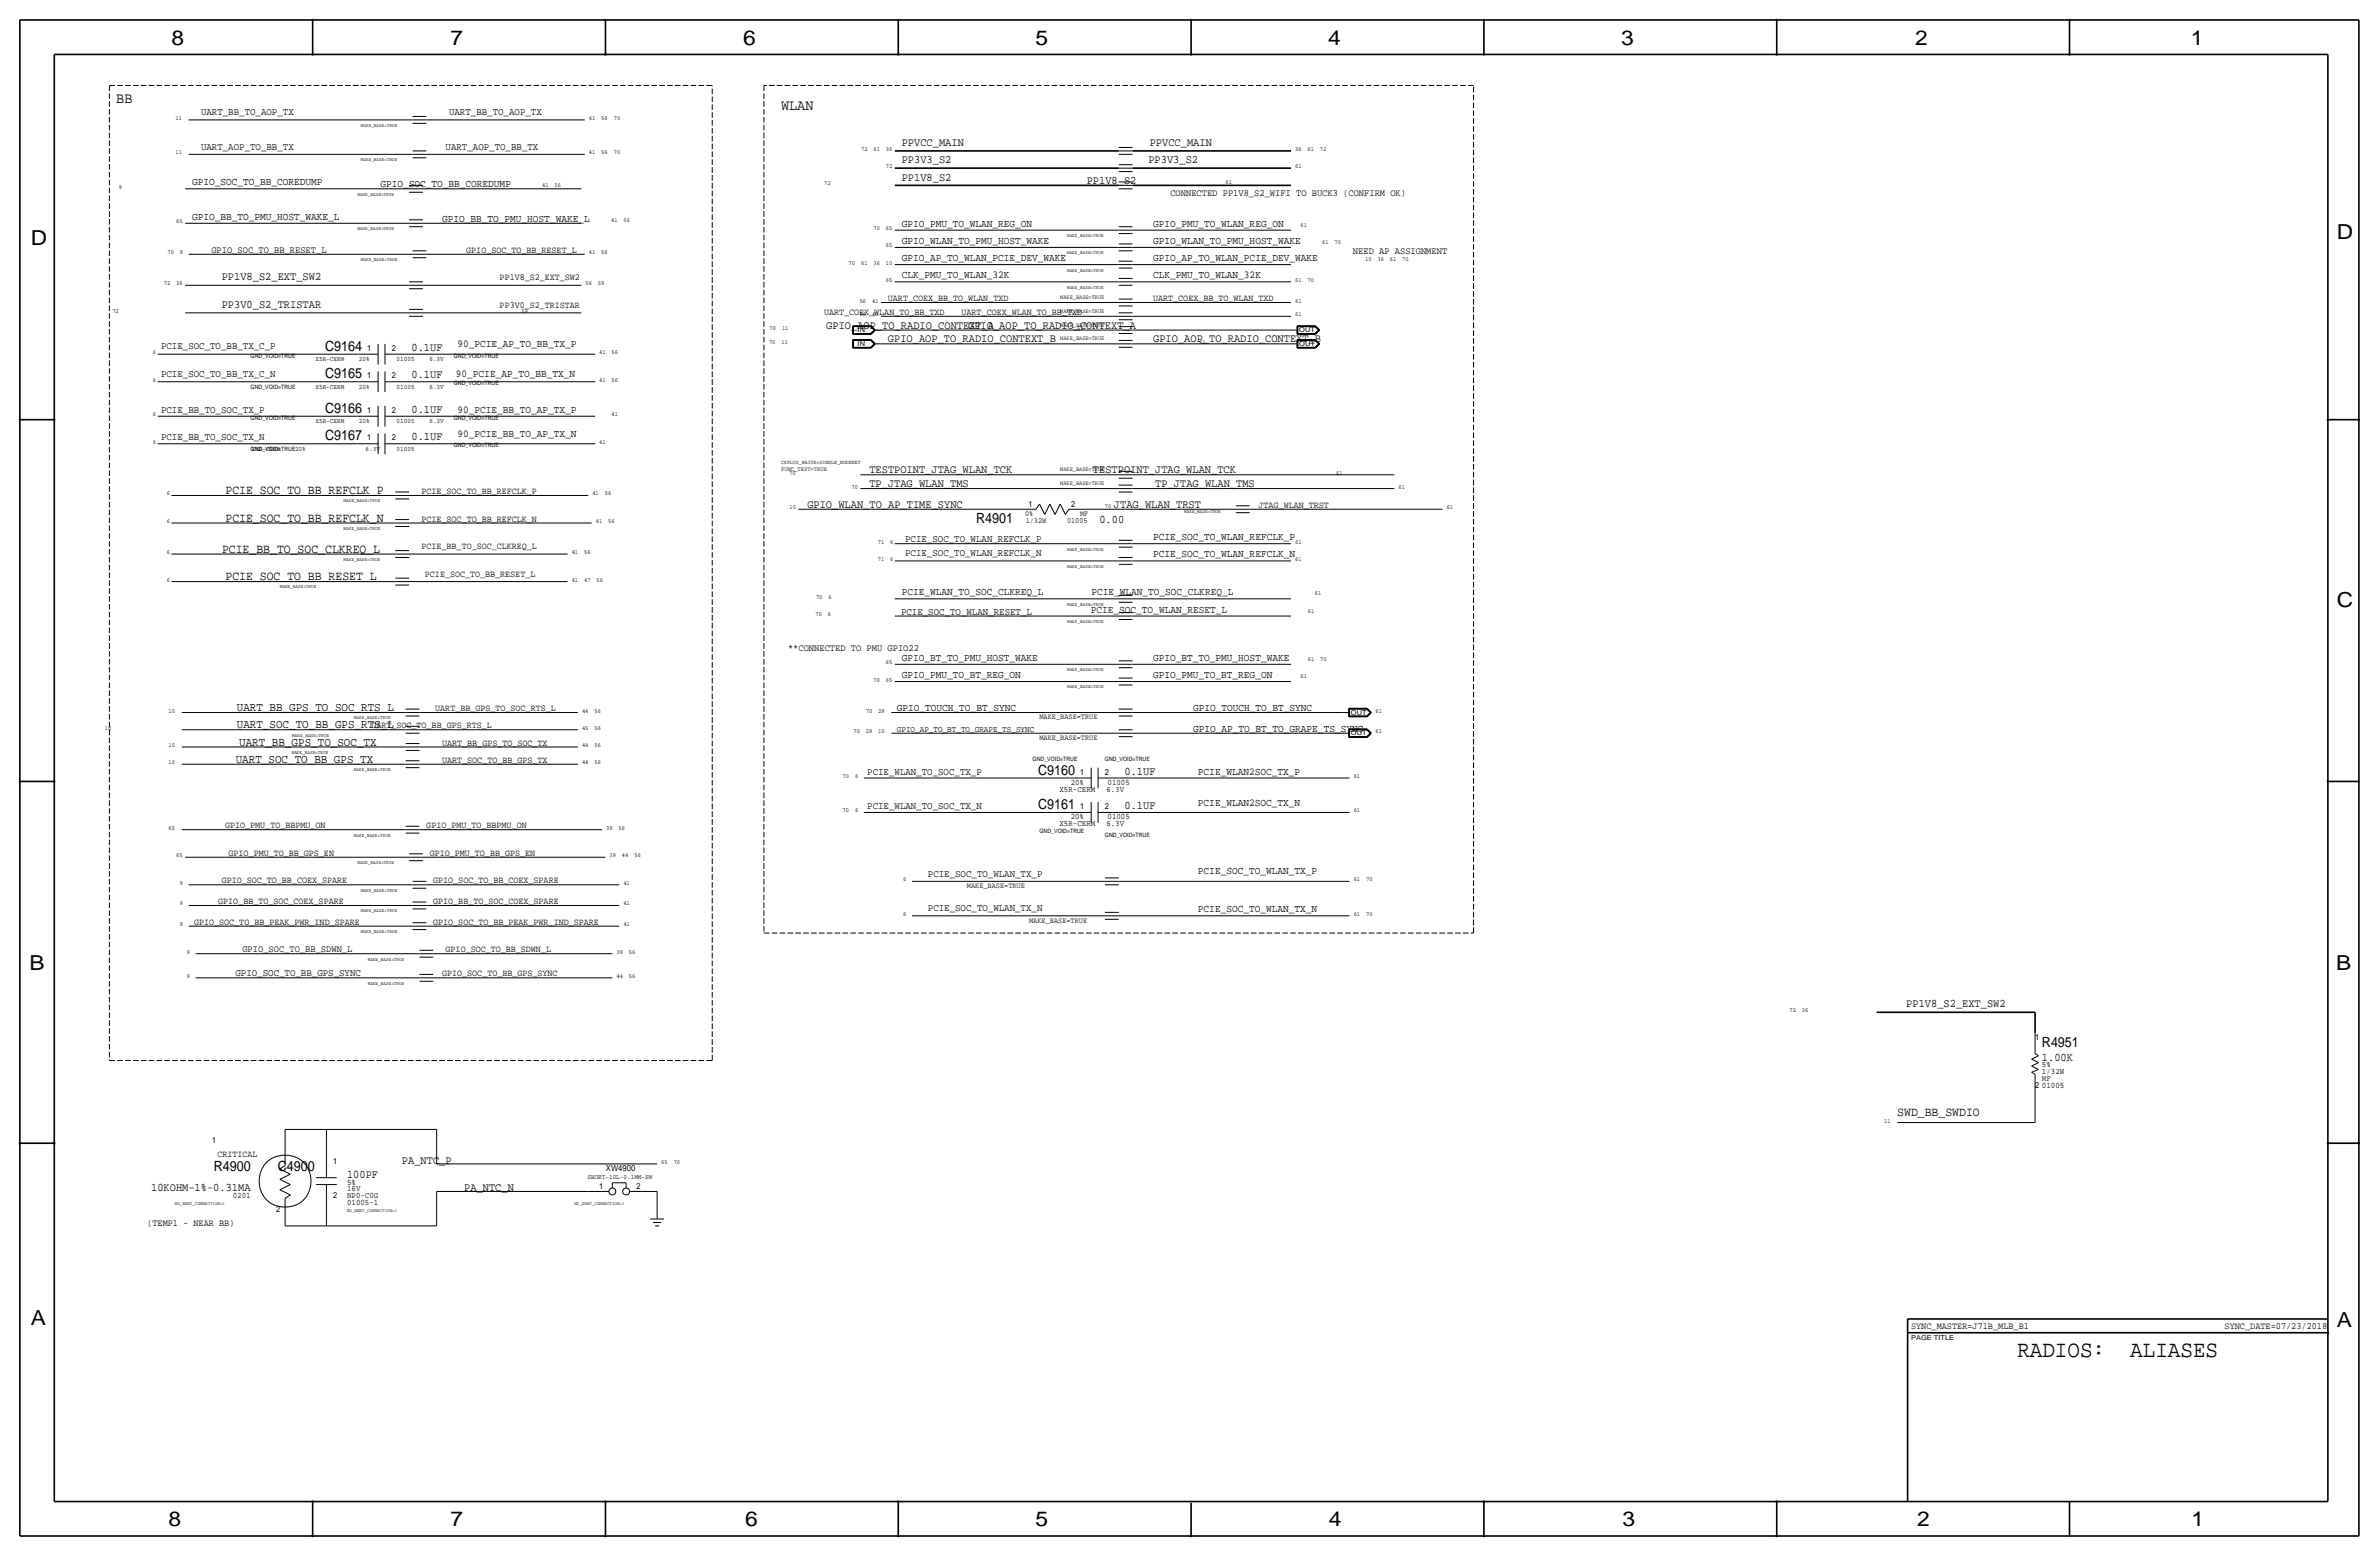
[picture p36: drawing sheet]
<svg xmlns="http://www.w3.org/2000/svg" width="877mm" height="574mm" viewBox="0 0 877 574" stroke-linecap="round" stroke-linejoin="round" font-family="sans-serif">
<defs><g id="words">
<g font-size="8.6">
<text x="743.7" y="500.1">RADIOS:</text>
<text x="785.4" y="500.1">ALIASES</text>
</g>
<g font-size="7.6">
<text x="63.2" y="16.5">8</text>
<text x="166.1" y="16.5">7</text>
<text x="274" y="16.5">6</text>
<text x="381.7" y="16.5">5</text>
<text x="489.7" y="16.5">4</text>
<text x="597.6" y="16.5">3</text>
<text x="706.1" y="16.5">2</text>
<text x="807.7" y="16.5">1</text>
<text x="861.5" y="88.1">D</text>
<text x="11.4" y="90.4">D</text>
<text x="861.5" y="223.8">C</text>
<text x="10.9" y="357.6">B</text>
<text x="861.3" y="357.4">B</text>
<text x="11.4" y="488.4">A</text>
<text x="861.5" y="489.2">A</text>
<text x="62.2" y="562.6">8</text>
<text x="166.1" y="562.6">7</text>
<text x="274.8" y="562.6">6</text>
<text x="381.7" y="562.6">5</text>
<text x="489.9" y="562.6">4</text>
<text x="598.1" y="562.6">3</text>
<text x="706.8" y="562.6">2</text>
<text x="807.9" y="562.6">1</text>
</g>
<g font-size="5.6">
<text x="42.9" y="37.8">BB</text>
<text x="288" y="40.4">WLAN</text>
</g>
<g font-size="5.2">
<text x="119.9" y="129.3">C9164</text>
<text x="119.9" y="139.4">C9165</text>
<text x="119.9" y="152.1">C9166</text>
<text x="119.9" y="162.3">C9167</text>
<text x="359.9" y="192.8">R4901</text>
<text x="382.8" y="285.5">C9160</text>
<text x="382.8" y="298.2">C9161</text>
<text x="752.8" y="385.8">R4951</text>
<text x="78.8" y="431.5">R4900</text>
<text x="102.5" y="431.5">C4900</text>
</g>
<g font-size="4.7">
<text x="83.1" y="182.1">PCIE_SOC_TO_BB_REFCLK_P</text>
<text x="83.1" y="192.3">PCIE_SOC_TO_BB_REFCLK_N</text>
<text x="81.9" y="203.7">PCIE_BB_TO_SOC_CLKREQ_L</text>
<text x="83.1" y="213.9">PCIE_SOC_TO_BB_RESET_L</text>
<text x="699.5" y="411.2">SWD_BB_SWDIO</text>
</g>
<g font-size="4.5">
<text x="87.3" y="262.1">UART_BB_GPS_TO_SOC_RTS_L</text>
<text x="87.3" y="268.5">UART_SOC_TO_BB_GPS_RTS_L</text>
<text x="88.2" y="274.8">UART_BB_GPS_TO_SOC_TX</text>
<text x="86.9" y="281.2">UART_SOC_TO_BB_GPS_TX</text>
</g>
<g font-size="4.3">
<text x="332.4" y="53.8">PPVCC_MAIN</text>
<text x="423.9" y="53.8">PPVCC_MAIN</text>
<text x="332.4" y="60.2">PP3V3_S2</text>
<text x="423.4" y="60.2">PP3V3_S2</text>
<text x="332.4" y="66.5">PP1V8_S2</text>
<text x="400.6" y="67.8">PP1V8_S2</text>
<text x="81.7" y="103.4">PP1V8_S2_EXT_SW2</text>
<text x="81.7" y="113.5">PP3V0_S2_TRISTAR</text>
<text x="304.6" y="121.2">GPIO_AOP_TO_RADIO_CONTEXT_A</text>
<text x="356.9" y="121.2">GPIO_AOP_TO_RADIO_CONTEXT_A</text>
<text x="151.7" y="129.3">0.1UF</text>
<text x="327.4" y="126.2">GPIO_AOP_TO_RADIO_CONTEXT_B</text>
<text x="425.1" y="126.2">GPIO_AOP_TO_RADIO_CONTEXT_B</text>
<text x="151.7" y="139.4">0.1UF</text>
<text x="151.7" y="152.1">0.1UF</text>
<text x="151.7" y="162.3">0.1UF</text>
<text x="320.5" y="174.5">TESTPOINT_JTAG_WLAN_TCK</text>
<text x="320.5" y="179.6">TP_JTAG_WLAN_TMS</text>
<text x="402.9" y="174.5">TESTPOINT_JTAG_WLAN_TCK</text>
<text x="425.9" y="179.6">TP_JTAG_WLAN_TMS</text>
<text x="297.6" y="187.2">GPIO_WLAN_TO_AP_TIME_SYNC</text>
<text x="410.7" y="187.2">JTAG_WLAN_TRST</text>
<text x="405.3" y="192.8">0.00</text>
<text x="414.6" y="285.5">0.1UF</text>
<text x="414.6" y="298.2">0.1UF</text>
<text x="702.8" y="371.3">PP1V8_S2_EXT_SW2</text>
<text x="752.8" y="390.9">1.00K</text>
<text x="148.2" y="429">PA_NTC_P</text>
<text x="128" y="434.1">100PF</text>
<text x="55.7" y="439.2">10KOHM-1%-0.31MA</text>
<text x="171.1" y="439.2">PA_NTC_N</text>
</g>
<g font-size="3.9">
<text x="70.8" y="68.3">GPIO_SOC_TO_BB_COREDUMP</text>
<text x="140.3" y="69.1">GPIO_SOC_TO_BB_COREDUMP</text>
<text x="70.8" y="81">GPIO_BB_TO_PMU_HOST_WAKE_L</text>
<text x="163" y="81.8">GPIO_BB_TO_PMU_HOST_WAKE_L</text>
<text x="332.4" y="83.6">GPIO_PMU_TO_WLAN_REG_ON</text>
<text x="425.1" y="83.6">GPIO_PMU_TO_WLAN_REG_ON</text>
<text x="332.4" y="89.9">GPIO_WLAN_TO_PMU_HOST_WAKE</text>
<text x="425.1" y="89.9">GPIO_WLAN_TO_PMU_HOST_WAKE</text>
<text x="332.4" y="96.3">GPIO_AP_TO_WLAN_PCIE_DEV_WAKE</text>
<text x="425.1" y="96.3">GPIO_AP_TO_WLAN_PCIE_DEV_WAKE</text>
<text x="332.4" y="102.6">CLK_PMU_TO_WLAN_32K</text>
<text x="425.1" y="102.6">CLK_PMU_TO_WLAN_32K</text>
<text x="168.6" y="128">90_PCIE_AP_TO_BB_TX_P</text>
<text x="168.1" y="138.9">90_PCIE_AP_TO_BB_TX_N</text>
<text x="168.6" y="152.1">90_PCIE_BB_TO_AP_TX_P</text>
<text x="168.6" y="161">90_PCIE_BB_TO_AP_TX_N</text>
<text x="425.1" y="199.1">PCIE_SOC_TO_WLAN_REFCLK_P</text>
<text x="425.1" y="205.5">PCIE_SOC_TO_WLAN_REFCLK_N</text>
<text x="332.4" y="219.5">PCIE_WLAN_TO_SOC_CLKREQ_L</text>
<text x="402.4" y="219.5">PCIE_WLAN_TO_SOC_CLKREQ_L</text>
<text x="402.2" y="225.8">PCIE_SOC_TO_WLAN_RESET_L</text>
<text x="332.4" y="243.6">GPIO_BT_TO_PMU_HOST_WAKE</text>
<text x="425.1" y="243.6">GPIO_BT_TO_PMU_HOST_WAKE</text>
<text x="332.4" y="249.9">GPIO_PMU_TO_BT_REG_ON</text>
<text x="425.1" y="249.9">GPIO_PMU_TO_BT_REG_ON</text>
<text x="330.7" y="262.1">GPIO_TOUCH_TO_BT_SYNC</text>
<text x="439.9" y="262.1">GPIO_TOUCH_TO_BT_SYNC</text>
<text x="439.9" y="269.7">GPIO_AP_TO_BT_TO_GRAPE_TS_SYNC</text>
<text x="441.7" y="285.5">PCIE_WLAN2SOC_TX_P</text>
<text x="441.7" y="296.9">PCIE_WLAN2SOC_TX_N</text>
<text x="441.7" y="322.3">PCIE_SOC_TO_WLAN_TX_P</text>
<text x="441.7" y="336.3">PCIE_SOC_TO_WLAN_TX_N</text>
</g>
<g font-size="3.8">
<text x="74.1" y="42.4">UART_BB_TO_AOP_TX</text>
<text x="165.6" y="42.4">UART_BB_TO_AOP_TX</text>
<text x="74.1" y="55.1">UART_AOP_TO_BB_TX</text>
<text x="164.3" y="55.1">UART_AOP_TO_BB_TX</text>
<text x="59.4" y="128.8">PCIE_SOC_TO_BB_TX_C_P</text>
<text x="59.4" y="138.9">PCIE_SOC_TO_BB_TX_C_N</text>
<text x="59.4" y="152.1">PCIE_BB_TO_SOC_TX_P</text>
<text x="59.4" y="162.3">PCIE_BB_TO_SOC_TX_N</text>
<text x="333.7" y="199.9">PCIE_SOC_TO_WLAN_REFCLK_P</text>
<text x="333.7" y="205">PCIE_SOC_TO_WLAN_REFCLK_N</text>
<text x="332.2" y="226.6">PCIE_SOC_TO_WLAN_RESET_L</text>
<text x="319.7" y="285.5">PCIE_WLAN_TO_SOC_TX_P</text>
<text x="319.7" y="298.2">PCIE_WLAN_TO_SOC_TX_N</text>
<text x="342.1" y="323.1">PCIE_SOC_TO_WLAN_TX_P</text>
<text x="342.1" y="335.8">PCIE_SOC_TO_WLAN_TX_N</text>
<text x="86.8" y="359.9">GPIO_SOC_TO_BB_GPS_SYNC</text>
</g>
<g font-size="3.6">
<text x="431.5" y="72.1">CONNECTED PP1V8_S2_WIFI TO BUCK3 (CONFIRM OK)</text>
<text x="77.9" y="93.2">GPIO_SOC_TO_BB_RESET_L</text>
<text x="498.8" y="93.7">NEED AP ASSIGNMENT</text>
<text x="290.5" y="239.8">**CONNECTED TO PMU GPIO22</text>
<text x="89.4" y="351">GPIO_SOC_TO_BB_SDWN_L</text>
</g>
<g font-size="3.5">
<text x="171.9" y="93.2">GPIO_SOC_TO_BB_RESET_L</text>
<text x="184.2" y="103.4">PP1V8_S2_EXT_SW2</text>
<text x="184.2" y="113.5">PP3V0_S2_TRISTAR</text>
<text x="327.4" y="111">UART_COEX_BB_TO_WLAN_TXD</text>
<text x="425.1" y="111">UART_COEX_BB_TO_WLAN_TXD</text>
<text x="303.8" y="116.1">UART_COEX_WLAN_TO_BB_TXD</text>
<text x="354.5" y="116.1">UART_COEX_WLAN_TO_BB_TXD</text>
<text x="155.4" y="182.1">PCIE_SOC_TO_BB_REFCLK_P</text>
<text x="464" y="187.2">JTAG_WLAN_TRST</text>
<text x="155.4" y="192.3">PCIE_SOC_TO_BB_REFCLK_N</text>
<text x="155.4" y="202.4">PCIE_BB_TO_SOC_CLKREQ_L</text>
<text x="156.7" y="212.6">PCIE_SOC_TO_BB_RESET_L</text>
<text x="160.5" y="262.1">UART_BB_GPS_TO_SOC_RTS_L</text>
<text x="136.9" y="268.5">UART_SOC_TO_BB_GPS_RTS_L</text>
<text x="163" y="274.8">UART_BB_GPS_TO_SOC_TX</text>
<text x="163" y="281.2">UART_SOC_TO_BB_GPS_TX</text>
<text x="83" y="305.3">GPIO_PMU_TO_BBPMU_ON</text>
<text x="157.2" y="305.3">GPIO_PMU_TO_BBPMU_ON</text>
<text x="84.3" y="315.5">GPIO_PMU_TO_BB_GPS_EN</text>
<text x="158.4" y="315.5">GPIO_PMU_TO_BB_GPS_EN</text>
<text x="81.7" y="325.6">GPIO_SOC_TO_BB_COEX_SPARE</text>
<text x="159.7" y="325.6">GPIO_SOC_TO_BB_COEX_SPARE</text>
<text x="80.5" y="333.2">GPIO_BB_TO_SOC_COEX_SPARE</text>
<text x="159.7" y="333.2">GPIO_BB_TO_SOC_COEX_SPARE</text>
<text x="71.6" y="340.9">GPIO_SOC_TO_BB_PEAK_PWR_IND_SPARE</text>
<text x="159.7" y="340.9">GPIO_SOC_TO_BB_PEAK_PWR_IND_SPARE</text>
<text x="164.3" y="351">GPIO_SOC_TO_BB_SDWN_L</text>
<text x="163" y="359.9">GPIO_SOC_TO_BB_GPS_SYNC</text>
<text x="80.1" y="426.5">CRITICAL</text>
<text x="54.3" y="451.9">(TEMP1 - NEAR BB)</text>
<text x="704.5" y="490">SYNC_MASTER=J71B_MLB_B1</text>
<text x="820.1" y="490">SYNC_DATE=07/23/2018</text>
</g>
<g font-size="3.2">
<text x="330.7" y="269.7">GPIO_AP_TO_BT_TO_GRAPE_TS_SYNC</text>
<text x="223.4" y="431.8">XW4900</text>
</g>
<g font-size="3.1">
<text x="135.3" y="129.3">1</text>
<text x="144.5" y="129.3">2</text>
<text x="135.3" y="139.4">1</text>
<text x="144.5" y="139.4">2</text>
<text x="135.3" y="152.1">1</text>
<text x="144.5" y="152.1">2</text>
<text x="135.3" y="162.3">1</text>
<text x="144.5" y="162.3">2</text>
<text x="379.2" y="186.9">1</text>
<text x="394.9" y="186.9">2</text>
<text x="398.2" y="285.5">1</text>
<text x="407.4" y="285.5">2</text>
<text x="390.6" y="291.8">X5R-CERM</text>
<text x="394.7" y="289.3">20%</text>
<text x="407.9" y="291.8">6.3V</text>
<text x="408.3" y="289.3">01005</text>
<text x="398.2" y="298.2">1</text>
<text x="407.4" y="298.2">2</text>
<text x="390.6" y="304.5">X5R-CERM</text>
<text x="394.7" y="302">20%</text>
<text x="407.9" y="304.5">6.3V</text>
<text x="408.3" y="302">01005</text>
<text x="750.3" y="383.3">1</text>
<text x="752.8" y="396">1/32W</text>
<text x="752.8" y="393.4">5%</text>
<text x="750.3" y="401.1">2</text>
<text x="752.8" y="398.5">MF</text>
<text x="752.8" y="401.1">01005</text>
<text x="78.3" y="421.4">1</text>
<text x="122.9" y="429">1</text>
<text x="128" y="436.6">5%</text>
<text x="85.8" y="441.7">0201</text>
<text x="122.9" y="441.7">2</text>
<text x="128" y="439.2">16V</text>
<text x="128" y="441.7">NP0-C0G</text>
<text x="220.9" y="438.2">1</text>
<text x="234.6" y="438.2">2</text>
<text x="101.8" y="446.8">2</text>
<text x="128" y="444.2">01005-1</text>
</g>
<g font-size="2.9">
<text x="377.9" y="190.2">0%</text>
<text x="398.2" y="190.2">MF</text>
<text x="378.1" y="192.8">1/32W</text>
<text x="393.4" y="192.8">01005</text>
<text x="383.2" y="265.2">MAKE_BASE=TRUE</text>
<text x="383.2" y="272.8">MAKE_BASE=TRUE</text>
<text x="356.5" y="327.4">MAKE_BASE=TRUE</text>
<text x="379.4" y="340.1">MAKE_BASE=TRUE</text>
</g>
<g font-size="2.5">
<text x="316.2" y="122.4">IN</text>
<text x="479" y="122.4">OUT</text>
<text x="316.2" y="127.5">IN</text>
<text x="479" y="127.5">OUT</text>
<text x="116.3" y="133.1">X5R-CERM</text>
<text x="132.3" y="133.1">20%</text>
<text x="146.2" y="133.1">01005</text>
<text x="158.3" y="133.1">6.3V</text>
<text x="116.3" y="143.3">X5R-CERM</text>
<text x="132.3" y="143.3">20%</text>
<text x="146.2" y="143.3">01005</text>
<text x="158.3" y="143.3">6.3V</text>
<text x="116.3" y="156">X5R-CERM</text>
<text x="132.3" y="156">20%</text>
<text x="146.2" y="156">01005</text>
<text x="158.3" y="156">6.3V</text>
<text x="92.8" y="166.1">X5R-CERM</text>
<text x="108.8" y="166.1">20%</text>
<text x="134.8" y="166.1">6.3V</text>
<text x="146.2" y="166.1">01005</text>
<text x="498" y="263.4">OUT</text>
<text x="498" y="271">OUT</text>
<text x="216.6" y="434.6">SHORT-10L-0.1MM-SM</text>
<text x="704.5" y="493.8">PAGE TITLE</text>
</g>
<g font-size="2.3">
<text x="64.7" y="44.2">11</text>
<text x="217.1" y="44.2">41</text>
<text x="221.7" y="44.2">56</text>
<text x="226.3" y="44.2">70</text>
<text x="64.7" y="56.9">11</text>
<text x="217.1" y="56.9">41</text>
<text x="221.7" y="56.9">56</text>
<text x="226.3" y="56.9">70</text>
<text x="317.4" y="55.6">72</text>
<text x="322" y="55.6">61</text>
<text x="326.6" y="55.6">36</text>
<text x="477.5" y="55.6">36</text>
<text x="482" y="55.6">61</text>
<text x="486.6" y="55.6">72</text>
<text x="326.6" y="62">72</text>
<text x="477.5" y="62">61</text>
<text x="43.8" y="69.6">9</text>
<text x="199.9" y="69.1">41</text>
<text x="204.5" y="69.1">56</text>
<text x="303.9" y="68.3">72</text>
<text x="451.8" y="67.8">61</text>
<text x="65" y="82.3">65</text>
<text x="225.3" y="81.8">41</text>
<text x="229.9" y="81.8">56</text>
<text x="479.5" y="83.6">61</text>
<text x="322" y="84.8">70</text>
<text x="326.6" y="84.8">65</text>
<text x="487.4" y="89.9">61</text>
<text x="492" y="89.9">70</text>
<text x="61.7" y="93.7">70</text>
<text x="66.3" y="93.7">9</text>
<text x="217.1" y="93.7">41</text>
<text x="221.7" y="93.7">56</text>
<text x="326.6" y="91.2">65</text>
<text x="312.9" y="97.5">70</text>
<text x="317.4" y="97.5">61</text>
<text x="322" y="97.5">36</text>
<text x="326.6" y="97.5">10</text>
<text x="503.3" y="96.3">10</text>
<text x="507.8" y="96.3">36</text>
<text x="512.4" y="96.3">61</text>
<text x="517" y="96.3">70</text>
<text x="60.4" y="105.2">72</text>
<text x="65" y="105.2">36</text>
<text x="215.8" y="105.2">56</text>
<text x="220.4" y="105.2">59</text>
<text x="326.6" y="103.9">65</text>
<text x="477.5" y="103.9">61</text>
<text x="482" y="103.9">70</text>
<text x="316.9" y="111.5">56</text>
<text x="321.5" y="111.5">41</text>
<text x="477.5" y="111.5">61</text>
<text x="41.4" y="115.3">72</text>
<text x="192.3" y="115.3">59</text>
<text x="316.9" y="116.6">56</text>
<text x="321.5" y="116.6">41</text>
<text x="477.5" y="116.6">61</text>
<text x="283.7" y="121.7">70</text>
<text x="288.3" y="121.7">11</text>
<text x="397.1" y="121.7">61</text>
<text x="56.4" y="130.6">6</text>
<text x="220.9" y="130.6">41</text>
<text x="225.5" y="130.6">56</text>
<text x="283.5" y="126.7">70</text>
<text x="288.1" y="126.7">11</text>
<text x="442.2" y="126.7">61</text>
<text x="56.4" y="140.7">6</text>
<text x="220.9" y="140.7">41</text>
<text x="225.5" y="140.7">56</text>
<text x="56.4" y="153.4">6</text>
<text x="225.5" y="153.4">41</text>
<text x="56.4" y="163.6">6</text>
<text x="220.9" y="163.6">41</text>
<text x="288" y="173.7">FUNC_TEST=TRUE</text>
<text x="290.9" y="175">70</text>
<text x="492.6" y="175">61</text>
<text x="61.5" y="182.6">6</text>
<text x="218.4" y="182.6">41</text>
<text x="223" y="182.6">56</text>
<text x="313.9" y="180.1">70</text>
<text x="515.6" y="180.1">61</text>
<text x="291" y="187.7">10</text>
<text x="407.4" y="187.2">70</text>
<text x="533.3" y="187.7">61</text>
<text x="61.5" y="192.8">6</text>
<text x="219.7" y="192.8">41</text>
<text x="224.2" y="192.8">56</text>
<text x="323.6" y="200.4">71</text>
<text x="328.2" y="200.4">6</text>
<text x="477.5" y="200.4">61</text>
<text x="61.5" y="204.2">6</text>
<text x="210.8" y="204.2">41</text>
<text x="215.3" y="204.2">56</text>
<text x="323.6" y="206.8">71</text>
<text x="328.2" y="206.8">6</text>
<text x="477.5" y="206.8">61</text>
<text x="61.5" y="214.4">6</text>
<text x="210.8" y="214.4">41</text>
<text x="215.3" y="214.4">47</text>
<text x="219.9" y="214.4">56</text>
<text x="300.9" y="220.7">70</text>
<text x="305.4" y="220.7">6</text>
<text x="484.8" y="219.5">61</text>
<text x="300.6" y="227.1">70</text>
<text x="305.2" y="227.1">6</text>
<text x="482.1" y="225.8">61</text>
<text x="326.6" y="244.9">65</text>
<text x="482.1" y="243.6">61</text>
<text x="486.7" y="243.6">70</text>
<text x="322" y="251.2">70</text>
<text x="326.6" y="251.2">65</text>
<text x="479.5" y="249.9">61</text>
<text x="62.2" y="262.6">10</text>
<text x="214.6" y="262.6">44</text>
<text x="219.2" y="262.6">56</text>
<text x="319.2" y="262.6">70</text>
<text x="323.8" y="262.6">29</text>
<text x="507.1" y="262.6">61</text>
<text x="38.6" y="269">10</text>
<text x="214.6" y="269">45</text>
<text x="219.2" y="269">56</text>
<text x="62.2" y="275.3">10</text>
<text x="214.6" y="275.3">44</text>
<text x="219.2" y="275.3">56</text>
<text x="314.7" y="270.3">70</text>
<text x="319.2" y="270.3">29</text>
<text x="323.8" y="270.3">10</text>
<text x="507.1" y="270.3">61</text>
<text x="62.2" y="281.7">10</text>
<text x="214.6" y="281.7">44</text>
<text x="219.2" y="281.7">56</text>
<text x="310.6" y="286.8">70</text>
<text x="315.2" y="286.8">6</text>
<text x="499.1" y="286.8">61</text>
<text x="310.6" y="299.5">70</text>
<text x="315.2" y="299.5">6</text>
<text x="499.1" y="299.5">61</text>
<text x="62.2" y="305.8">65</text>
<text x="223.5" y="305.8">39</text>
<text x="228" y="305.8">56</text>
<text x="65" y="316">65</text>
<text x="224.7" y="316">39</text>
<text x="229.3" y="316">44</text>
<text x="233.9" y="316">56</text>
<text x="66.3" y="326.1">9</text>
<text x="229.8" y="326.1">41</text>
<text x="333" y="324.9">6</text>
<text x="499.1" y="324.9">61</text>
<text x="503.6" y="324.9">70</text>
<text x="66.3" y="333.8">9</text>
<text x="229.8" y="333.8">41</text>
<text x="66.3" y="341.4">9</text>
<text x="229.8" y="341.4">41</text>
<text x="333" y="337.6">6</text>
<text x="499.1" y="337.6">61</text>
<text x="503.6" y="337.6">70</text>
<text x="68.8" y="351.5">9</text>
<text x="227.3" y="351.5">39</text>
<text x="231.9" y="351.5">56</text>
<text x="68.8" y="360.4">9</text>
<text x="227.3" y="360.4">44</text>
<text x="231.9" y="360.4">56</text>
<text x="659.7" y="373.1">72</text>
<text x="664.3" y="373.1">36</text>
<text x="694.6" y="413.8">11</text>
<text x="243.8" y="429">65</text>
<text x="248.4" y="429">70</text>
</g>
<g font-size="2.2">
<text x="390.9" y="110.2">MAKE_BASE=TRUE</text>
<text x="390.9" y="115.3">MAKE_BASE=TRUE</text>
<text x="390.9" y="120.4">MAKE_BASE=TRUE</text>
<text x="390.9" y="125.5">MAKE_BASE=TRUE</text>
<text x="92.4" y="131.8">GND_VOID=TRUE</text>
<text x="167.3" y="131.8">GND_VOID=TRUE</text>
<text x="92.4" y="143.3">GND_VOID=TRUE</text>
<text x="167.3" y="142">GND_VOID=TRUE</text>
<text x="92.4" y="154.7">GND_VOID=TRUE</text>
<text x="167.3" y="154.7">GND_VOID=TRUE</text>
<text x="92.4" y="166.1">GND_VOID=TRUE</text>
<text x="167.3" y="164.8">GND_VOID=TRUE</text>
<text x="390.9" y="173.7">MAKE_BASE=TRUE</text>
<text x="390.9" y="178.8">MAKE_BASE=TRUE</text>
<text x="380.7" y="280.4">GND_VOID=TRUE</text>
<text x="407.4" y="280.4">GND_VOID=TRUE</text>
<text x="383.2" y="307.1">GND_VOID=TRUE</text>
<text x="407.4" y="308.4">GND_VOID=TRUE</text>
</g>
<text font-size="2" x="288" y="171.2">CKPLUS_WAIVE=SINGLE_NODENET</text>
<g font-size="1.8">
<text x="133" y="46.7">MAKE_BASE=TRUE</text>
<text x="133" y="59.4">MAKE_BASE=TRUE</text>
<text x="131.8" y="72.1">MAKE_BASE=TRUE</text>
<text x="131.8" y="84.8">MAKE_BASE=TRUE</text>
<text x="393.4" y="87.4">MAKE_BASE=TRUE</text>
<text x="393.4" y="93.7">MAKE_BASE=TRUE</text>
<text x="133" y="96.3">MAKE_BASE=TRUE</text>
<text x="393.4" y="100.1">MAKE_BASE=TRUE</text>
<text x="393.4" y="106.4">MAKE_BASE=TRUE</text>
<text x="126.7" y="185.2">MAKE_BASE=TRUE</text>
<text x="436.6" y="189">MAKE_BASE=TRUE</text>
<text x="126.7" y="195.3">MAKE_BASE=TRUE</text>
<text x="393.4" y="202.9">MAKE_BASE=TRUE</text>
<text x="126.7" y="206.8">MAKE_BASE=TRUE</text>
<text x="393.4" y="209.3">MAKE_BASE=TRUE</text>
<text x="103.2" y="216.9">MAKE_BASE=TRUE</text>
<text x="393.4" y="223.3">MAKE_BASE=TRUE</text>
<text x="393.4" y="229.6">MAKE_BASE=TRUE</text>
<text x="393.4" y="247.4">MAKE_BASE=TRUE</text>
<text x="393.4" y="253.7">MAKE_BASE=TRUE</text>
<text x="130.5" y="265.2">MAKE_BASE=TRUE</text>
<text x="107.8" y="271.5">MAKE_BASE=TRUE</text>
<text x="107.5" y="277.9">MAKE_BASE=TRUE</text>
<text x="130.5" y="284.2">MAKE_BASE=TRUE</text>
<text x="130.5" y="308.4">MAKE_BASE=TRUE</text>
<text x="131.8" y="318.5">MAKE_BASE=TRUE</text>
<text x="133" y="328.7">MAKE_BASE=TRUE</text>
<text x="133" y="336.3">MAKE_BASE=TRUE</text>
<text x="133" y="343.9">MAKE_BASE=TRUE</text>
<text x="135.6" y="354.1">MAKE_BASE=TRUE</text>
<text x="135.6" y="363">MAKE_BASE=TRUE</text>
</g>
<g font-size="1.7">
<text x="64.5" y="444.2">NO_XNET_CONNECTION=1</text>
<text x="128" y="446.8">NO_XNET_CONNECTION=1</text>
<text x="211.8" y="444.2">NO_XNET_CONNECTION=1</text>
</g>
</g></defs>
<g fill="none" stroke="#000" stroke-width=".37">
<path d="M69.5 56.9h82.6zM69.5 44.2h82.6zM152.1 58.2h5.1zM152.1 56.9h5.1zM152.1 55.6h5.1zM152.1 45.5h5.1zM152.1 44.2h5.1zM152.1 42.9h5.1zM157.2 56.9h58.4zM157.2 44.2h58.4zM412.4 56.9h5.1zM412.4 55.6h5.1z"/>
<path d="M412.4 54.4h5.1zM68.3 69.6h82.5zM150.8 70.9h5.1zM150.8 69.6h5.1zM150.8 68.3h5.1zM155.9 69.6h58.4zM412.4 63.2h5.1zM412.4 62h5.1zM412.4 60.7h5.1zM412.4 69.6h5.1zM412.4 68.3h5.1zM412.4 67.1h5.1z"/>
<path d="M68.3 82.3h82.5zM69.5 93.7h82.6zM150.8 83.6h5.1zM150.8 82.3h5.1zM150.8 81h5.1zM152.1 95h5.1zM152.1 93.7h5.1zM152.1 92.5h5.1zM155.9 82.3h58.4zM157.2 93.7h58.4zM329.9 97.5h82.5zM329.9 84.8h82.5z"/>
<path d="M329.9 91.2h82.5zM412.4 98.8h5.1zM412.4 97.5h5.1zM412.4 96.3h5.1zM412.4 86.1h5.1zM412.4 84.8h5.1zM412.4 83.6h5.1zM412.4 92.5h5.1zM412.4 91.2h5.1zM412.4 89.9h5.1zM417.5 91.2h58.4zM417.5 84.8h58.4z"/>
<path d="M417.5 97.5h58.4zM68.3 105.2h82.5zM68.3 115.3h82.5zM150.8 116.6h5.1zM150.8 115.3h5.1zM150.8 114h5.1zM150.8 106.4h5.1zM150.8 105.2h5.1zM150.8 103.9h5.1zM155.9 115.3h58.4zM155.9 105.2h58.4zM324.8 111.5h87.6z"/>
<path d="M324.8 116.6h87.6zM329.9 103.9h82.5zM412.4 117.9h5.1zM412.4 116.6h5.1zM412.4 115.3h5.1zM412.4 112.8h5.1zM412.4 111.5h5.1zM412.4 110.2h5.1zM412.4 105.2h5.1zM412.4 103.9h5.1zM412.4 102.6h5.1zM417.5 111.5h58.4z"/>
<path d="M417.5 116.6h58.4zM417.5 103.9h58.4zM58.1 130.6h73.7zM131.8 130.6h7.6zM139.4 136.9v7.6zM139.4 126.7v7.7zM141.9 136.9v7.6zM141.9 130.6h7.7zM141.9 126.7v7.7zM149.6 130.6h69.8zM314.4 125.2v3.1zM314.4 128.3h6.8z"/>
<path d="M314.4 125.2h6.8zM314.4 120.1v3.1zM314.4 123.2h6.8zM314.4 120.1h6.8zM314.5 125.3h6.6zM314.5 125.3v2.9zM314.5 128.2h6.6zM314.5 120.2h6.6zM314.5 120.2v2.9zM314.5 123.1h6.6zM314.6 125.4h6.5zM314.6 125.4v2.7z"/>
<path d="M314.6 128.1h6.5zM314.6 120.3h6.5zM314.6 120.3v2.7zM314.6 123h6.5zM314.7 125.5h6.3zM314.7 125.5v2.5zM314.7 128h6.3zM314.7 120.4h6.3zM314.7 120.4v2.5zM314.7 122.9h6.3zM321 125.5l1.3 1.2zM321 128l1.3-1.3z"/>
<path d="M321 120.4l1.3 1.3zM321 122.9l1.3-1.2zM321.1 125.4l1.3 1.3zM321.1 120.3l1.3 1.4zM321.1 125.3l1.5 1.4zM321.1 120.2l1.5 1.5zM321.2 125.2l1.5 1.5zM321.2 128.3l1.5-1.6zM321.2 120.1l1.5 1.6zM321.2 123.2l1.5-1.5zM322.3 126.7h2.5zM322.3 121.7h2.5z"/>
<path d="M322.4 126.7l-1.3 1.4zM322.4 121.7l-1.3 1.3zM322.6 126.7l-1.5 1.5zM322.6 121.7l-1.5 1.4zM324.8 121.7h87.6zM324.8 126.7h87.6zM412.4 128h5.1zM412.4 126.7h5.1zM412.4 125.5h5.1zM412.4 122.9h5.1zM412.4 121.7h5.1zM412.4 120.4h5.1z"/>
<path d="M417.5 126.7h58.4zM417.5 121.7h58.4zM475.9 126.7h2.6zM475.9 121.7h2.6zM478.2 125.2h6.8zM478.2 128.3h6.8zM478.2 125.2v3.1zM478.2 120.1h6.8zM478.2 123.2h6.8zM478.2 120.1v3.1zM478.3 125.3h6.6zM478.3 125.3v2.9z"/>
<path d="M478.3 128.2h6.6zM478.3 120.2h6.6zM478.3 120.2v2.9zM478.3 123.1h6.6zM478.4 125.4h6.5zM478.4 125.4v2.7zM478.4 128.1h6.5zM478.4 120.3h6.5zM478.4 120.3v2.7zM478.4 123h6.5zM478.5 125.5h6.3zM478.5 125.5v2.5z"/>
<path d="M478.5 128h6.3zM478.5 120.4h6.3zM478.5 120.4v2.5zM478.5 122.9h6.3zM484.8 125.5l1.3 1.2zM484.8 128l1.3-1.3zM484.8 120.4l1.3 1.3zM484.9 125.4l1.4 1.3zM484.9 128.1l1.4-1.4zM484.9 120.3l1.4 1.4zM484.9 123l1.4-1.3zM484.9 125.3l1.5 1.4z"/>
<path d="M484.9 128.2l1.5-1.5zM484.9 120.2l1.5 1.5zM484.9 123.1l1.5-1.4zM485 125.2l1.6 1.5zM485 128.3l1.6-1.6zM485 120.1l1.6 1.6zM485 123.2l1.6-1.5zM486.1 121.7l-1.3 1.2zM58.1 140.7h73.7zM58.1 153.4h73.7zM131.8 140.7h7.6zM131.8 153.4h7.6z"/>
<path d="M139.4 159.8v7.6zM139.4 149.6v7.6zM141.9 140.7h7.7zM141.9 159.8v7.6zM141.9 153.4h7.7zM141.9 149.6v7.6zM149.6 140.7h69.8zM149.6 153.4h69.8zM58.1 163.6h73.7zM131.8 163.6h7.6zM141.9 163.6h7.7zM149.6 163.6h69.8z"/>
<path d="M317.2 175h95.2zM412.4 178.8h5.1zM412.4 176.3h5.1zM412.4 175h5.1zM412.4 173.7h5.1zM417.5 175h96.5zM63.2 192.8h82.5zM63.2 182.6h82.5zM145.7 183.9h5.1zM145.7 182.6h5.1zM145.7 181.4h5.1zM145.7 194.1h5.1z"/>
<path d="M145.7 192.8h5.1zM145.7 191.5h5.1zM150.8 182.6h66.1zM150.8 192.8h67.3zM294.3 187.7h82.6zM317.2 180.1h95.2zM376.9 187.7h5.1zM383.2 185.8l-1.2 1.9zM383.2 185.8l2 3.8zM387 185.8l-1.8 3.8zM387 185.8l2 3.8zM390.9 185.8l1.9 3.8z"/>
<path d="M390.9 185.8l-1.9 3.8zM394.1 187.7h5.6zM394.1 187.7l-1.3 1.9zM399.7 187.7h55.9zM412.4 181.4h5.1zM412.4 180.1h5.1zM412.4 199.1h5.1zM417.5 180.1h96.5zM455.6 189h5.1zM455.6 187.7h5.1zM455.6 186.4h5.1zM460.7 187.7h71.1z"/>
<path d="M63.2 214.4h82.5zM63.2 204.2h82.5zM145.7 215.6h5.1zM145.7 214.4h5.1zM145.7 213.1h5.1zM145.7 205.5h5.1zM145.7 204.2h5.1zM145.7 202.9h5.1zM150.8 214.4h58.4zM150.8 204.2h58.4zM329.9 200.4h82.5zM329.9 206.8h82.5z"/>
<path d="M412.4 208h5.1zM412.4 206.8h5.1zM412.4 205.5h5.1zM412.4 201.7h5.1zM412.4 200.4h5.1zM412.4 219.5h5.1zM417.5 206.8h58.4zM417.5 200.4h58.4zM329.9 227.1h82.5zM329.9 220.7h82.5zM412.4 228.3h5.1zM412.4 227.1h5.1z"/>
<path d="M412.4 225.8h5.1zM412.4 222h5.1zM412.4 220.7h5.1zM417.5 220.7h58.4zM417.5 227.1h58.4zM329.9 244.9h82.5zM329.9 251.2h82.5zM412.4 246.1h5.1zM412.4 244.9h5.1zM412.4 243.6h5.1zM412.4 252.5h5.1zM412.4 251.2h5.1z"/>
<path d="M412.4 249.9h5.1zM417.5 244.9h58.4zM417.5 251.2h58.4zM67 275.3h82.6zM67 269h82.6zM67 262.6h82.6zM149.6 276.6h5zM149.6 275.3h5zM149.6 274.1h5zM149.6 263.9h5zM149.6 262.6h5zM149.6 261.4h5z"/>
<path d="M149.6 270.3h5zM149.6 269h5zM149.6 267.7h5zM154.6 262.6h58.5zM154.6 269h58.5zM154.6 275.3h58.5zM328.6 270.3h83.8zM328.6 262.6h83.8zM412.4 271.5h5.1zM412.4 270.3h5.1zM412.4 269h5.1zM412.4 263.9h5.1z"/>
<path d="M412.4 262.6h5.1zM412.4 261.4h5.1zM417.5 270.3h77.5zM417.5 262.6h77.5zM495 270.3h2.5zM495 262.6h2.5zM497.2 268.7h6.8zM497.2 271.8h6.8zM497.2 268.7v3.1zM497.2 261.1h6.8zM497.2 264.2h6.8zM497.2 261.1v3.1z"/>
<path d="M497.3 268.8h6.7zM497.3 268.8v2.9zM497.3 271.7h6.7zM497.3 261.2h6.7zM497.3 261.2v2.9zM497.3 264.1h6.7zM497.4 268.9h6.5zM497.4 268.9v2.7zM497.4 271.6h6.5zM497.4 261.3h6.5zM497.4 261.3v2.7zM497.4 264h6.5z"/>
<path d="M497.5 269h6.4zM497.5 269v2.5zM497.5 271.5h6.4zM497.5 261.4h6.4zM497.5 261.4v2.5zM497.5 263.9h6.4zM503.9 269l1.3 1.3zM503.9 261.4l1.3 1.2zM503.9 268.9l1.4 1.4zM503.9 271.6l1.4-1.3zM503.9 261.3l1.4 1.3zM503.9 264l1.4-1.4z"/>
<path d="M504 268.8l1.5 1.5zM504 271.7l1.5-1.4zM504 261.2l1.5 1.4zM504 264.1l1.5-1.5zM504 268.7l1.6 1.6zM504 261.1l1.6 1.5zM505.2 270.3l-1.3 1.2zM505.2 262.6l-1.3 1.3zM505.6 270.3l-1.6 1.5zM505.6 262.6l-1.6 1.6zM67 281.7h82.6zM149.6 283h5z"/>
<path d="M149.6 281.7h5zM149.6 280.4h5zM154.6 281.7h58.5zM318.5 286.8h76.2zM318.5 299.5h76.2zM394.7 299.5h7.6zM394.7 286.8h7.6zM402.3 295.7v7.6zM402.3 283v7.6zM404.8 299.5h7.6zM404.8 295.7v7.6zM404.8 286.8h7.6z"/>
<path d="M404.8 283v7.6zM412.4 286.8h85.1zM412.4 299.5h85.1zM67 305.8h82.6zM68.3 316h82.5zM149.6 307.1h5zM149.6 305.8h5zM149.6 304.5h5zM150.8 317.2h5.1zM150.8 316h5.1zM150.8 314.7h5.1zM154.6 305.8h67.3z"/>
<path d="M155.9 316h67.3zM69.5 333.8h82.6zM69.5 326.1h82.6zM152.1 335h5.1zM152.1 333.8h5.1zM152.1 332.5h5.1zM152.1 327.4h5.1zM152.1 326.1h5.1zM152.1 324.9h5.1zM157.2 333.8h71.1zM157.2 326.1h71.1zM336.2 337.6h71.2z"/>
<path d="M336.2 324.9h71.2zM407.4 338.8h5zM407.4 337.6h5zM407.4 336.3h5zM407.4 326.1h5zM407.4 324.9h5zM407.4 323.6h5zM412.4 324.9h85.1zM412.4 337.6h85.1zM69.5 341.4h82.6zM72.1 351.5h82.5zM152.1 342.6h5.1z"/>
<path d="M152.1 341.4h5.1zM152.1 340.1h5.1zM154.6 359.2h5.1zM154.6 352.8h5.1zM154.6 351.5h5.1zM154.6 350.3h5.1zM157.2 341.4h71.1zM159.7 351.5h66.1zM72.1 360.4h82.5zM154.6 361.7h5.1zM154.6 360.4h5.1zM159.7 360.4h66.1z"/>
<path d="M749 395.2l1.3 .8zM749 395.2l2.5-1zM749 392.9l2.5 1.3zM749 392.9l2.5-1.2zM749 390.4l2.5 1.3zM749 390.4l2.5-1.3zM750.3 396v7.6zM750.3 380.7v7.7zM750.3 388.4l1.2 .7zM105.1 416.3h15.2zM105.1 416.3v2.5zM105.1 418.8v10.8z"/>
<path d="M120.3 416.3h40.7zM120.3 416.3v10.2zM161 416.3v12.7zM699.5 413.8h50.8zM750.3 403.6v10.2zM103.2 438.6l3.8 1.8zM103.2 430.9l1.9-1.3zM103.2 430.9l3.8 1.9zM103.2 438.6l3.8-2zM103.2 434.7l3.8 1.9zM103.2 434.7l3.8-1.9zM116.5 434.1h7.7z"/>
<path d="M116.5 436.6h7.7zM120.3 426.5v7.6zM120.3 436.6v7.6zM161 429h81.3zM161 439.2h55.9zM161 439.2v12.7zM216.9 439.2h7.6zM225.8 436v1.9zM225.8 436h5zM230.8 436v1.9zM232.1 439.2h7.6zM239.7 439.2h2.6z"/>
<path d="M242.3 439.2v7.6zM105.1 451.9h15.2zM105.1 441.7v10.2zM105.1 441.7l1.9-1.3zM120.3 451.9h40.7zM120.3 444.2v7.7zM239.7 449.3h5.1zM240.7 450.6h3.1zM241.5 451.9h1.5zM242.3 446.8v2.5z"/>
<circle cx="105.1" cy="435.4" r="9.6"/>
<circle cx="225.7" cy="439.2" r="1.28"/>
<circle cx="230.8" cy="439.2" r="1.28"/>
</g>
<g fill="none" stroke="#000" stroke-width=".6">
<path d="M7.3 7.4v558.8zM7.3 7.4h862.3zM115.3 7.4v12.7zM223.2 7.4v12.7zM331.2 7.4v12.7zM439.1 7.4v12.7zM547.1 7.4v12.7zM655 7.4v12.7zM763 7.4v12.7zM869.6 7.4v558.8zM20 20.1v533.4zM20 20.1h838.2z"/>
<path d="M858.2 20.1v533.4zM329.9 55.6h82.5zM417.5 55.6h58.4zM329.9 62h82.5zM329.9 68.3h82.5zM417.5 68.3h58.4zM417.5 62h58.4zM7.3 154.7h12.7zM858.2 154.7h11.4zM7.3 288h12.7zM858.2 288h11.4zM691.8 373.1h58.5z"/>
<path d="M750.3 373.1v7.6zM7.3 421.4h12.7zM858.2 421.4h11.4zM703.3 486.2h154.9zM703.3 486.2v5zM703.3 491.2h154.9zM703.3 491.2v62.3zM20 553.5h838.2zM115.3 553.5v12.7zM223.2 553.5v12.7zM331.2 553.5v12.7zM439.1 554v12.2z"/>
<path d="M547.1 553.5v12.7zM655 553.5v12.7zM763 553.5v12.7zM7.3 566.2h862.3z"/>
</g>
<path d="M40.3 31.5v359.4M40.3 31.5h222.3M281.6 31.5v312.4M543.3 31.5h-261.7M281.6 343.9h261.7M543.3 343.9v-312.4M40.3 390.9h222.3M262.6 390.9v-359.4" fill="none" stroke="#000" stroke-width=".37" stroke-dasharray="2.1 .8" stroke-linecap="butt"/>
<g fill="#000" stroke="#000" stroke-width=".37">
<path d="M115.1 7.2h.4v.3h-.4zM115.1 19.9h.4v.3h-.4zM223 7.2h.4v.3h-.4zM223 19.9h.4v.3h-.4zM331 19.9h.4v.3h-.4zM331 7.2h.4v.3h-.4zM438.9 7.2h.4v.3h-.4zM438.9 19.9h.4v.3h-.4zM546.9 7.2h.4v.3h-.4zM546.9 19.9h.4v.3h-.4zM654.8 19.9h.4v.3h-.4zM654.8 7.2h.4v.3h-.4z"/>
<path d="M762.8 19.9h.4v.3h-.4zM762.8 7.2h.4v.3h-.4zM7.1 154.5h.4v.4h-.4zM19.8 154.5h.4v.4h-.4zM858 154.5h.4v.4h-.4zM869.5 154.5h.3v.4h-.3zM7.1 287.9h.4v.3h-.4zM19.8 287.9h.4v.3h-.4zM858 287.9h.4v.3h-.4zM869.5 287.9h.3v.3h-.3zM7.1 421.2h.4v.4h-.4zM19.8 421.2h.4v.4h-.4z"/>
<path d="M858 421.2h.4v.4h-.4zM869.5 421.2h.3v.4h-.3zM858 491.1h.4v.3h-.4zM115.1 553.3h.4v.3h-.4zM223 553.3h.4v.3h-.4zM331 553.3h.4v.3h-.4zM546.9 553.3h.4v.3h-.4zM654.8 553.3h.4v.3h-.4zM115.1 566h.4v.3h-.4zM223 566h.4v.3h-.4zM331 566h.4v.3h-.4zM438.9 566h.4v.3h-.4z"/>
<path d="M546.9 566h.4v.3h-.4zM654.8 566h.4v.3h-.4z"/>
</g>
<use href="#words"/>
</svg>
